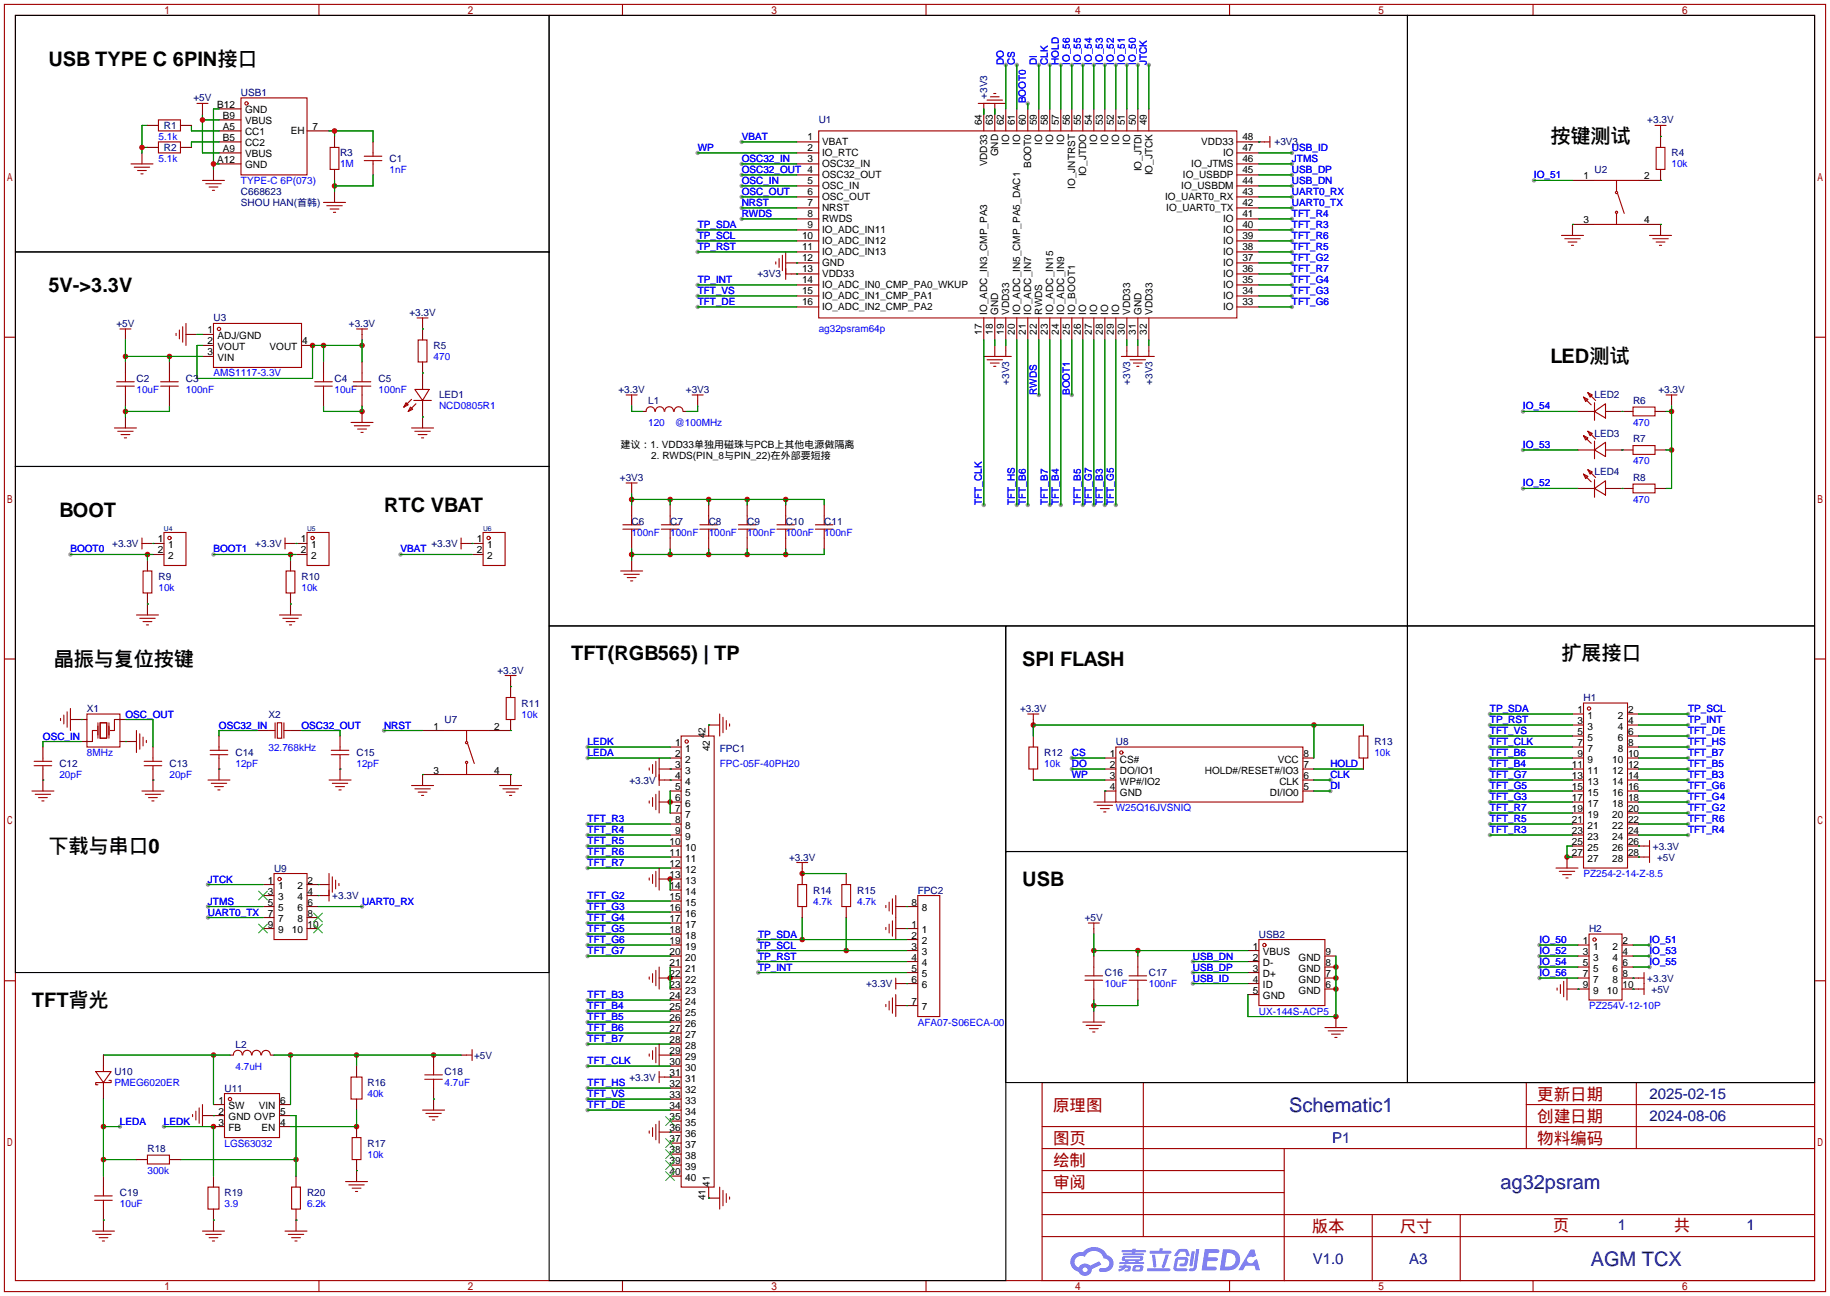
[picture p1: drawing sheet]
<svg xmlns="http://www.w3.org/2000/svg" width="422mm" height="299mm" viewBox="0 0 422 299" stroke-linecap="round" stroke-linejoin="round" font-family="sans-serif">
<defs><g id="words">
<g font-size="4.6">
<text x="11.2" y="15.3">USB TYPE C 6PIN接口</text>
<text x="357.9" y="33.1">按键测试</text>
<text x="11.2" y="67.4">5V-&gt;3.3V</text>
<text x="357.9" y="83.9">LED测试</text>
<text x="13.7" y="119.5">BOOT</text>
<text x="88.6" y="118.2">RTC VBAT</text>
<text x="12.4" y="153.8">晶振与复位按键</text>
<text x="131.8" y="152.5">TFT(RGB565) | TP</text>
<text x="236" y="153.8">SPI FLASH</text>
<text x="360.4" y="152.5">扩展接口</text>
<text x="11.2" y="196.9">下载与串口0</text>
<text x="236" y="204.6">USB</text>
<text x="7.4" y="232.5">TFT背光</text>
</g>
<g font-size="4.6" fill="#000080">
<text x="297.6" y="256.6">Schematic1</text>
<text x="346.3" y="274.4">ag32psram</text>
<text x="367.2" y="292.2">AGM TCX</text>
</g>
<g font-size="3.8" fill="#a00000">
<text x="243.1" y="256.5">原理图</text>
<text x="354.8" y="254">更新日期</text>
<text x="354.8" y="259.1">创建日期</text>
<text x="243.1" y="269.2">绘制</text>
<text x="243.1" y="264.2">图页</text>
<text x="354.8" y="264.2">物料编码</text>
<text x="243.1" y="274.3">审阅</text>
<text x="302.8" y="284.5">版本</text>
<text x="323.1" y="284.5">尺寸</text>
<text x="358.4" y="284.2">页</text>
<text x="386.3" y="284.2">共</text>
</g>
<g font-size="3.5" fill="#000080">
<text x="380.7" y="253.7">2025-02-15</text>
<text x="307.5" y="263.8">P1</text>
<text x="380.7" y="258.8">2024-08-06</text>
<text x="373.4" y="283.9">1</text>
<text x="403.2" y="283.9">1</text>
<text x="303" y="291.8">V1.0</text>
<text x="325.3" y="291.8">A3</text>
</g>
<g font-size="2.3" fill="#00f">
<text x="231.7" y="15" transform="rotate(-90 231.7 15)">DO</text>
<text x="234.2" y="15" transform="rotate(-90 234.2 15)">CS</text>
<text x="239.3" y="15" transform="rotate(-90 239.3 15)">DI</text>
<text x="241.9" y="15" transform="rotate(-90 241.9 15)">CLK</text>
<text x="244.4" y="15" transform="rotate(-90 244.4 15)">HOLD</text>
<text x="246.9" y="15" transform="rotate(-90 246.9 15)">IO_56</text>
<text x="249.5" y="15" transform="rotate(-90 249.5 15)">IO_55</text>
<text x="252" y="15" transform="rotate(-90 252 15)">IO_54</text>
<text x="254.6" y="15" transform="rotate(-90 254.6 15)">IO_53</text>
<text x="257.1" y="15" transform="rotate(-90 257.1 15)">IO_52</text>
<text x="259.6" y="15" transform="rotate(-90 259.6 15)">IO_51</text>
<text x="262.2" y="15" transform="rotate(-90 262.2 15)">IO_50</text>
<text x="264.7" y="15" transform="rotate(-90 264.7 15)">JTCK</text>
<text x="236.8" y="23.9" transform="rotate(-90 236.8 23.9)">BOOT0</text>
<text x="36.6" y="32.3">5.1k</text>
<text x="161" y="34.8">WP</text>
<text x="171.2" y="32.3">VBAT</text>
<text x="298.2" y="34.8">USB_ID</text>
<text x="36.6" y="37.4">5.1k</text>
<text x="78.5" y="38.7">1M</text>
<text x="89.9" y="39.9">1nF</text>
<text x="171.2" y="37.4">OSC32_IN</text>
<text x="171.2" y="39.9">OSC32_OUT 4</text>
<text x="298.2" y="37.4">JTMS</text>
<text x="298.2" y="39.9">USB_DP</text>
<text x="354.1" y="41.2">IO_51</text>
<text x="385.8" y="38.7">10k</text>
<text x="55.6" y="42.5">TYPE-C 6P(073)</text>
<text x="171.2" y="42.5">OSC_IN</text>
<text x="171.2" y="45">OSC_OUT</text>
<text x="171.2" y="47.5">NRST</text>
<text x="298.2" y="45">UART0_RX</text>
<text x="298.2" y="47.5">UART0_TX</text>
<text x="298.2" y="42.5">USB_DN</text>
<text x="161" y="52.6">TP_SDA</text>
<text x="171.2" y="50.1">RWDS</text>
<text x="298.2" y="52.6">TFT_R3</text>
<text x="298.2" y="50.1">TFT_R4</text>
<text x="161" y="55.2">TP_SCL</text>
<text x="161" y="57.7">TP_RST</text>
<text x="298.2" y="57.7">TFT_R5</text>
<text x="298.2" y="55.2">TFT_R6</text>
<text x="161" y="65.3">TP_INT</text>
<text x="298.2" y="65.3">TFT_G4</text>
<text x="298.2" y="62.8">TFT_R7</text>
<text x="298.2" y="60.2">TFT_G2</text>
<text x="161" y="67.9">TFT_VS</text>
<text x="161" y="70.4">TFT_DE</text>
<text x="298.2" y="70.4">TFT_G6</text>
<text x="298.2" y="67.9">TFT_G3</text>
<text x="189" y="76.8">ag32psram64p</text>
<text x="100.1" y="83.1">470</text>
<text x="49.3" y="86.9">AMS1117-3.3V</text>
<text x="31.5" y="90.7">10uF</text>
<text x="42.9" y="90.7">100nF</text>
<text x="77.2" y="90.7">10uF</text>
<text x="87.4" y="90.7">100nF</text>
<text x="101.3" y="94.5">NCD0805R1</text>
<text x="239.3" y="91.2" transform="rotate(-90 239.3 91.2)">RWDS</text>
<text x="246.9" y="91.2" transform="rotate(-90 246.9 91.2)">BOOT1</text>
<text x="351.5" y="94.5">IO_54</text>
<text x="149.6" y="98.3">120</text>
<text x="155.8" y="98.3">@100MHz</text>
<text x="376.9" y="98.3">470</text>
<text x="351.5" y="103.4">IO_53</text>
<text x="376.9" y="107.2">470</text>
<text x="351.5" y="112.3">IO_52</text>
<text x="226.6" y="116.6" transform="rotate(-90 226.6 116.6)">TFT_CLK</text>
<text x="234.2" y="116.6" transform="rotate(-90 234.2 116.6)">TFT_HS</text>
<text x="236.8" y="116.6" transform="rotate(-90 236.8 116.6)">TFT_B6</text>
<text x="241.9" y="116.6" transform="rotate(-90 241.9 116.6)">TFT_B7</text>
<text x="244.4" y="116.6" transform="rotate(-90 244.4 116.6)">TFT_B4</text>
<text x="249.5" y="116.6" transform="rotate(-90 249.5 116.6)">TFT_B5</text>
<text x="252" y="116.6" transform="rotate(-90 252 116.6)">TFT_G7</text>
<text x="254.6" y="116.6" transform="rotate(-90 254.6 116.6)">TFT_B3</text>
<text x="257.1" y="116.6" transform="rotate(-90 257.1 116.6)">TFT_G5</text>
<text x="376.9" y="116.1">470</text>
<text x="145.8" y="123.7">100nF</text>
<text x="154.7" y="123.7">100nF</text>
<text x="163.6" y="123.7">100nF</text>
<text x="172.5" y="123.7">100nF</text>
<text x="181.4" y="123.7">100nF</text>
<text x="190.2" y="123.7">100nF</text>
<text x="16.3" y="127.6">BOOT0</text>
<text x="49.3" y="127.6">BOOT1</text>
<text x="92.5" y="127.6">VBAT</text>
<text x="36.6" y="136.4">10k</text>
<text x="69.6" y="136.4">10k</text>
<text x="29" y="165.7">OSC_OUT</text>
<text x="120.4" y="165.7">10k</text>
<text x="343.9" y="164.4">TP_SDA</text>
<text x="343.9" y="166.9">TP_RST</text>
<text x="389.6" y="166.9">TP_INT</text>
<text x="389.6" y="164.4">TP_SCL</text>
<text x="9.9" y="170.7">OSC_IN</text>
<text x="50.5" y="168.2">OSC32_IN</text>
<text x="62" y="173.3">32.768kHz</text>
<text x="69.6" y="168.2">OSC32_OUT</text>
<text x="88.6" y="168.2">NRST</text>
<text x="135.6" y="172">LEDK</text>
<text x="343.9" y="169.5">TFT_VS</text>
<text x="343.9" y="172">TFT_CLK</text>
<text x="389.6" y="169.5">TFT_DE</text>
<text x="389.6" y="172">TFT_HS</text>
<text x="13.7" y="179.6">20pF</text>
<text x="20.1" y="174.5">8MHz</text>
<text x="39.1" y="179.6">20pF</text>
<text x="54.4" y="177.1">12pF</text>
<text x="82.3" y="177.1">12pF</text>
<text x="135.6" y="174.5">LEDA</text>
<text x="166.1" y="177.1">FPC-05F-40PH20</text>
<text x="241" y="177.1">10k</text>
<text x="247.4" y="174.5">CS</text>
<text x="247.4" y="177.1">DO</text>
<text x="247.4" y="179.6">WP</text>
<text x="307.1" y="177.1">HOLD</text>
<text x="307.1" y="179.6">CLK</text>
<text x="317.2" y="174.5">10k</text>
<text x="343.9" y="174.5">TFT_B6</text>
<text x="343.9" y="177.1">TFT_B4</text>
<text x="343.9" y="179.6">TFT_G7</text>
<text x="389.6" y="174.5">TFT_B7</text>
<text x="389.6" y="177.1">TFT_B5</text>
<text x="389.6" y="179.6">TFT_B3</text>
<text x="307.1" y="182.2">DI</text>
<text x="343.9" y="182.2">TFT_G5</text>
<text x="343.9" y="184.7">TFT_G3</text>
<text x="389.6" y="182.2">TFT_G6</text>
<text x="389.6" y="184.7">TFT_G4</text>
<text x="135.6" y="189.8">TFT_R3</text>
<text x="257.6" y="187.2">W25Q16JVSNIQ</text>
<text x="343.9" y="187.2">TFT_R7</text>
<text x="343.9" y="189.8">TFT_R5</text>
<text x="389.6" y="187.2">TFT_G2</text>
<text x="389.6" y="189.8">TFT_R6</text>
<text x="135.6" y="192.3">TFT_R4</text>
<text x="135.6" y="194.9">TFT_R5</text>
<text x="135.6" y="197.4">TFT_R6</text>
<text x="343.9" y="192.3">TFT_R3</text>
<text x="389.6" y="192.3">TFT_R4</text>
<text x="48" y="203.8">JTCK</text>
<text x="135.6" y="199.9">TFT_R7</text>
<text x="365.5" y="202.5">PZ254-2-14-Z-8.5</text>
<text x="48" y="208.8">JTMS</text>
<text x="83.6" y="208.8">UART0_RX</text>
<text x="135.6" y="207.6">TFT_G2</text>
<text x="187.7" y="208.8">4.7k</text>
<text x="197.9" y="208.8">4.7k</text>
<text x="48" y="211.4">UART0_TX</text>
<text x="135.6" y="210.1">TFT_G3</text>
<text x="135.6" y="212.6">TFT_G4</text>
<text x="135.6" y="215.2">TFT_G5</text>
<text x="135.6" y="217.7">TFT_G6</text>
<text x="135.6" y="220.3">TFT_G7</text>
<text x="175" y="216.5">TP_SDA</text>
<text x="175" y="219">TP_SCL</text>
<text x="175" y="221.5">TP_RST</text>
<text x="275.3" y="221.5">USB_DN</text>
<text x="355.3" y="220.3">IO_52</text>
<text x="355.3" y="217.7">IO_50</text>
<text x="380.7" y="217.7">IO_51</text>
<text x="380.7" y="220.3">IO_53</text>
<text x="175" y="224.1">TP_INT</text>
<text x="255" y="227.9">10uF</text>
<text x="265.2" y="227.9">100nF</text>
<text x="275.3" y="224.1">USB_DP</text>
<text x="275.3" y="226.6">USB_ID</text>
<text x="355.3" y="222.8">IO_54</text>
<text x="355.3" y="225.3">IO_56</text>
<text x="380.7" y="222.8">IO_55</text>
<text x="135.6" y="230.4">TFT_B3</text>
<text x="135.6" y="233">TFT_B4</text>
<text x="366.8" y="233">PZ254V-12-10P</text>
<text x="135.6" y="235.5">TFT_B5</text>
<text x="135.6" y="238">TFT_B6</text>
<text x="211.8" y="236.8">AFA07-S06ECA-00</text>
<text x="290.6" y="234.2">UX-144S-ACP5</text>
<text x="135.6" y="240.6">TFT_B7</text>
<text x="135.6" y="245.7">TFT_CLK</text>
<text x="26.4" y="250.7">PMEG6020ER</text>
<text x="54.4" y="246.9">4.7uH</text>
<text x="102.6" y="250.7">4.7uF</text>
<text x="135.6" y="250.7">TFT_HS</text>
<text x="84.8" y="253.3">40k</text>
<text x="135.6" y="253.3">TFT_VS</text>
<text x="135.6" y="255.8">TFT_DE</text>
<text x="27.7" y="259.6">LEDA</text>
<text x="37.8" y="259.6">LEDK</text>
<text x="51.8" y="264.7">LGS63032</text>
<text x="84.8" y="267.3">10k</text>
<text x="34" y="271.1">300k</text>
<text x="27.7" y="278.7">10uF</text>
<text x="51.8" y="278.7">3.9</text>
<text x="70.9" y="278.7">6.2k</text>
</g>
<g font-size="2.3" fill="#000080">
<text x="44.7" y="23.4">+5V</text>
<text x="55.6" y="22.1">USB1</text>
<text x="227.9" y="22.8" transform="rotate(-90 227.9 22.8)">+3V3</text>
<text x="37.8" y="29.8">R1</text>
<text x="189" y="28.5">U1</text>
<text x="380.2" y="28.5">+3.3V</text>
<text x="37.8" y="34.8">R2</text>
<text x="294.2" y="33.6">+3V3</text>
<text x="78.5" y="36.1">R3</text>
<text x="89.9" y="37.4">C1</text>
<text x="368" y="39.9">U2</text>
<text x="385.8" y="36.1">R4</text>
<text x="55.6" y="45">C668623</text>
<text x="55.6" y="47.5">SHOU HAN(首韩)</text>
<text x="174.8" y="64.1">+3V3</text>
<text x="26.9" y="75.5">+5V</text>
<text x="49.3" y="74.2">U3</text>
<text x="80.5" y="75.5">+3.3V</text>
<text x="94.5" y="72.9">+3.3V</text>
<text x="100.1" y="80.6">R5</text>
<text x="31.5" y="88.2">C2</text>
<text x="42.9" y="88.2">C3</text>
<text x="77.2" y="88.2">C4</text>
<text x="87.4" y="88.2">C5</text>
<text x="233" y="88.8" transform="rotate(-90 233 88.8)">+3V3</text>
<text x="260.9" y="88.8" transform="rotate(-90 260.9 88.8)">+3V3</text>
<text x="266" y="88.8" transform="rotate(-90 266 88.8)">+3V3</text>
<text x="101.3" y="92">LED1</text>
<text x="142.7" y="90.7">+3.3V</text>
<text x="149.6" y="93.3">L1</text>
<text x="158.3" y="90.7">+3V3</text>
<text x="368" y="92">LED2</text>
<text x="376.9" y="93.3">R6</text>
<text x="382.8" y="90.7">+3.3V</text>
<text x="368" y="100.9">LED3</text>
<text x="376.9" y="102.2">R7</text>
<text x="143.1" y="111">+3V3</text>
<text x="368" y="109.8">LED4</text>
<text x="376.9" y="111">R8</text>
<text x="145.8" y="121.2">C6</text>
<text x="154.7" y="121.2">C7</text>
<text x="163.6" y="121.2">C8</text>
<text x="172.5" y="121.2">C9</text>
<text x="181.4" y="121.2">C10</text>
<text x="190.2" y="121.2">C11</text>
<text x="25.9" y="126.3">+3.3V</text>
<text x="58.9" y="126.3">+3.3V</text>
<text x="99.6" y="126.3">+3.3V</text>
<text x="36.6" y="133.9">R9</text>
<text x="69.6" y="133.9">R10</text>
<text x="114.8" y="155.5">+3.3V</text>
<text x="365.5" y="161.8">H1</text>
<text x="20.1" y="164.4">X1</text>
<text x="62" y="165.7">X2</text>
<text x="102.6" y="166.9">U7</text>
<text x="120.4" y="163.1">R11</text>
<text x="235.5" y="164.4">+3.3V</text>
<text x="166.1" y="173.5">FPC1</text>
<text x="257.6" y="172">U8</text>
<text x="317.2" y="172">R13</text>
<text x="13.7" y="177.1">C12</text>
<text x="39.1" y="177.1">C13</text>
<text x="54.4" y="174.5">C14</text>
<text x="82.3" y="174.5">C15</text>
<text x="241" y="174.5">R12</text>
<text x="145.3" y="180.9">+3.3V</text>
<text x="381.5" y="196.1">+3.3V</text>
<text x="63.2" y="201.2">U9</text>
<text x="182.1" y="198.7">+3.3V</text>
<text x="382.5" y="198.7">+5V</text>
<text x="76.7" y="207.6">+3.3V</text>
<text x="187.7" y="206.3">R14</text>
<text x="197.9" y="206.3">R15</text>
<text x="211.8" y="206.3">FPC2</text>
<text x="250.4" y="212.6">+5V</text>
<text x="366.8" y="215.2">H2</text>
<text x="290.6" y="216.5">USB2</text>
<text x="199.9" y="227.9">+3.3V</text>
<text x="255" y="225.3">C16</text>
<text x="265.2" y="225.3">C17</text>
<text x="380.2" y="226.6">+3.3V</text>
<text x="381.2" y="229.2">+5V</text>
<text x="54.4" y="241.9">L2</text>
<text x="109.4" y="244.4">+5V</text>
<text x="26.4" y="248.2">U10</text>
<text x="84.8" y="250.7">R16</text>
<text x="102.6" y="248.2">C18</text>
<text x="145.3" y="249.5">+3.3V</text>
<text x="51.8" y="252">U11</text>
<text x="34" y="266">R18</text>
<text x="84.8" y="264.7">R17</text>
<text x="27.7" y="276.1">C19</text>
<text x="51.8" y="276.1">R19</text>
<text x="70.9" y="276.1">R20</text>
</g>
<g font-size="2.3">
<text x="50.1" y="24.9">B12</text>
<text x="51.4" y="30">A5</text>
<text x="51.4" y="27.5">B9</text>
<text x="56.6" y="28.7">VBUS</text>
<text x="56.6" y="26.2">GND</text>
<text x="72.1" y="30">7</text>
<text x="226.6" y="29" transform="rotate(-90 226.6 29)">64</text>
<text x="229.2" y="29" transform="rotate(-90 229.2 29)">63</text>
<text x="231.7" y="29" transform="rotate(-90 231.7 29)">62</text>
<text x="234.2" y="29" transform="rotate(-90 234.2 29)">61</text>
<text x="236.8" y="29" transform="rotate(-90 236.8 29)">60</text>
<text x="239.3" y="29" transform="rotate(-90 239.3 29)">59</text>
<text x="241.9" y="29" transform="rotate(-90 241.9 29)">58</text>
<text x="244.4" y="29" transform="rotate(-90 244.4 29)">57</text>
<text x="246.9" y="29" transform="rotate(-90 246.9 29)">56</text>
<text x="249.5" y="29" transform="rotate(-90 249.5 29)">55</text>
<text x="252" y="29" transform="rotate(-90 252 29)">54</text>
<text x="254.6" y="29" transform="rotate(-90 254.6 29)">53</text>
<text x="257.1" y="29" transform="rotate(-90 257.1 29)">52</text>
<text x="259.6" y="29" transform="rotate(-90 259.6 29)">51</text>
<text x="262.2" y="29" transform="rotate(-90 262.2 29)">50</text>
<text x="264.7" y="29" transform="rotate(-90 264.7 29)">49</text>
<text x="51.4" y="35.1">A9</text>
<text x="51.4" y="32.5">B5</text>
<text x="56.6" y="31.3">CC1</text>
<text x="56.6" y="33.8">CC2</text>
<text x="67.2" y="31">EH</text>
<text x="186.4" y="32.3">1</text>
<text x="186.4" y="34.8">2</text>
<text x="189.7" y="33.6">VBAT</text>
<text x="233" y="33.4" transform="rotate(-90 233 33.4)">IO</text>
<text x="235.5" y="33.4" transform="rotate(-90 235.5 33.4)">IO</text>
<text x="240.6" y="33.4" transform="rotate(-90 240.6 33.4)">IO</text>
<text x="243.1" y="33.4" transform="rotate(-90 243.1 33.4)">IO</text>
<text x="245.7" y="33.4" transform="rotate(-90 245.7 33.4)">IO</text>
<text x="253.3" y="33.4" transform="rotate(-90 253.3 33.4)">IO</text>
<text x="255.8" y="33.4" transform="rotate(-90 255.8 33.4)">IO</text>
<text x="258.4" y="33.4" transform="rotate(-90 258.4 33.4)">IO</text>
<text x="260.9" y="33.4" transform="rotate(-90 260.9 33.4)">IO</text>
<text x="277.3" y="33.6">VDD33</text>
<text x="286.8" y="34.8">47</text>
<text x="286.8" y="32.3">48</text>
<text x="50.1" y="37.6">A12</text>
<text x="56.6" y="38.9">GND</text>
<text x="56.6" y="36.3">VBUS</text>
<text x="186.4" y="37.4">3</text>
<text x="189.7" y="36.1">IO_RTC</text>
<text x="189.7" y="38.7">OSC32_IN</text>
<text x="189.7" y="41.2">OSC32_OUT</text>
<text x="227.9" y="38.4" transform="rotate(-90 227.9 38.4)">VDD33</text>
<text x="230.4" y="36.1" transform="rotate(-90 230.4 36.1)">GND</text>
<text x="238" y="38.8" transform="rotate(-90 238 38.8)">BOOT0</text>
<text x="250.7" y="40.7" transform="rotate(-90 250.7 40.7)">IO_JTDO</text>
<text x="263.4" y="39.6" transform="rotate(-90 263.4 39.6)">IO_JTDI</text>
<text x="266" y="40.5" transform="rotate(-90 266 40.5)">IO_JTCK</text>
<text x="273.1" y="41.2">IO_USBDP</text>
<text x="275" y="38.7">IO_JTMS</text>
<text x="282.3" y="36.1">IO</text>
<text x="286.8" y="39.9">45</text>
<text x="286.8" y="37.4">46</text>
<text x="365.5" y="41.4">1</text>
<text x="379.5" y="41.4">2</text>
<text x="186.4" y="42.5">5</text>
<text x="186.4" y="45">6</text>
<text x="186.4" y="47.5">7</text>
<text x="189.7" y="43.7">OSC_IN</text>
<text x="189.7" y="46.3">OSC_OUT</text>
<text x="248.2" y="43.6" transform="rotate(-90 248.2 43.6)">IO_JNTRST</text>
<text x="269" y="46.3">IO_UART0_RX</text>
<text x="272.7" y="43.7">IO_USBDM</text>
<text x="286.8" y="47.5">42</text>
<text x="286.8" y="45">43</text>
<text x="286.8" y="42.5">44</text>
<text x="186.4" y="50.1">8</text>
<text x="186.4" y="52.6">9</text>
<text x="189.7" y="48.8">NRST</text>
<text x="189.7" y="51.4">RWDS</text>
<text x="189.7" y="53.9">IO_ADC_IN11</text>
<text x="269.2" y="48.8">IO_UART0_TX</text>
<text x="282.3" y="53.9">IO</text>
<text x="282.3" y="51.4">IO</text>
<text x="286.8" y="52.6">40</text>
<text x="286.8" y="50.1">41</text>
<text x="365.5" y="51.6">3</text>
<text x="379.5" y="51.6">4</text>
<text x="185.1" y="55.2">10</text>
<text x="185.1" y="57.7">11</text>
<text x="189.7" y="56.4">IO_ADC_IN12</text>
<text x="189.7" y="59">IO_ADC_IN13</text>
<text x="282.3" y="59">IO</text>
<text x="282.3" y="56.4">IO</text>
<text x="286.8" y="57.7">38</text>
<text x="286.8" y="55.2">39</text>
<text x="185.1" y="60.2">12</text>
<text x="185.1" y="62.8">13</text>
<text x="185.1" y="65.3">14</text>
<text x="189.7" y="61.5">GND</text>
<text x="189.7" y="64.1">VDD33</text>
<text x="282.3" y="64.1">IO</text>
<text x="282.3" y="61.5">IO</text>
<text x="286.8" y="65.3">35</text>
<text x="286.8" y="62.8">36</text>
<text x="286.8" y="60.2">37</text>
<text x="185.1" y="67.9">15</text>
<text x="185.1" y="70.4">16</text>
<text x="189.7" y="66.6">IO_ADC_IN0_CMP_PA0_WKUP</text>
<text x="189.7" y="69.1">IO_ADC_IN1_CMP_PA1</text>
<text x="189.7" y="71.7">IO_ADC_IN2_CMP_PA2</text>
<text x="282.3" y="71.7">IO</text>
<text x="282.3" y="69.1">IO</text>
<text x="282.3" y="66.6">IO</text>
<text x="286.8" y="70.4">33</text>
<text x="286.8" y="67.9">34</text>
<text x="47.9" y="77">1</text>
<text x="226.6" y="77.2" transform="rotate(-90 226.6 77.2)">17</text>
<text x="227.9" y="72.6" transform="rotate(-90 227.9 72.6)">IO_ADC_IN3_CMP_PA3</text>
<text x="229.2" y="77.2" transform="rotate(-90 229.2 77.2)">18</text>
<text x="230.4" y="72.6" transform="rotate(-90 230.4 72.6)">GND</text>
<text x="231.7" y="77.2" transform="rotate(-90 231.7 77.2)">19</text>
<text x="233" y="72.6" transform="rotate(-90 233 72.6)">VDD33</text>
<text x="234.2" y="77.2" transform="rotate(-90 234.2 77.2)">20</text>
<text x="235.5" y="72.6" transform="rotate(-90 235.5 72.6)">IO_ADC_IN5_CMP_PA5_DAC1</text>
<text x="236.8" y="77.2" transform="rotate(-90 236.8 77.2)">21</text>
<text x="238" y="72.6" transform="rotate(-90 238 72.6)">IO_ADC_IN7</text>
<text x="239.3" y="77.2" transform="rotate(-90 239.3 77.2)">22</text>
<text x="240.6" y="72.6" transform="rotate(-90 240.6 72.6)">RWDS</text>
<text x="241.9" y="77.2" transform="rotate(-90 241.9 77.2)">23</text>
<text x="243.1" y="72.6" transform="rotate(-90 243.1 72.6)">IO_ADC_IN15</text>
<text x="244.4" y="77.2" transform="rotate(-90 244.4 77.2)">24</text>
<text x="245.7" y="72.6" transform="rotate(-90 245.7 72.6)">IO_ADC_IN9</text>
<text x="246.9" y="77.2" transform="rotate(-90 246.9 77.2)">25</text>
<text x="248.2" y="72.6" transform="rotate(-90 248.2 72.6)">IO_BOOT1</text>
<text x="249.5" y="77.2" transform="rotate(-90 249.5 77.2)">26</text>
<text x="250.7" y="72.6" transform="rotate(-90 250.7 72.6)">IO</text>
<text x="252" y="77.2" transform="rotate(-90 252 77.2)">27</text>
<text x="253.3" y="72.6" transform="rotate(-90 253.3 72.6)">IO</text>
<text x="254.6" y="77.2" transform="rotate(-90 254.6 77.2)">28</text>
<text x="255.8" y="72.6" transform="rotate(-90 255.8 72.6)">IO</text>
<text x="257.1" y="77.2" transform="rotate(-90 257.1 77.2)">29</text>
<text x="258.4" y="72.6" transform="rotate(-90 258.4 72.6)">IO</text>
<text x="259.6" y="77.2" transform="rotate(-90 259.6 77.2)">30</text>
<text x="260.9" y="72.6" transform="rotate(-90 260.9 72.6)">VDD33</text>
<text x="262.2" y="77.2" transform="rotate(-90 262.2 77.2)">31</text>
<text x="263.4" y="72.6" transform="rotate(-90 263.4 72.6)">GND</text>
<text x="264.7" y="77.2" transform="rotate(-90 264.7 77.2)">32</text>
<text x="266" y="72.6" transform="rotate(-90 266 72.6)">VDD33</text>
<text x="47.9" y="79.5">2</text>
<text x="47.9" y="82.1">3</text>
<text x="50.2" y="78.3">ADJ/GND</text>
<text x="50.2" y="80.8">VOUT</text>
<text x="50.2" y="83.3">VIN</text>
<text x="62.2" y="80.8">VOUT</text>
<text x="69.7" y="79.5">4</text>
<text x="143.3" y="103.4">建议：1. VDD33单独用磁珠与PCB上其他电源做隔离</text>
<text x="150.3" y="106">2. RWDS(PIN_8与PIN_22)在外部要短接</text>
<text x="36.4" y="125.2">1</text>
<text x="69.5" y="125.2">1</text>
<text x="110.1" y="125.2">1</text>
<text x="36.4" y="127.8">2</text>
<text x="38.8" y="126.5">1</text>
<text x="38.8" y="129.1">2</text>
<text x="69.5" y="127.8">2</text>
<text x="71.8" y="126.5">1</text>
<text x="71.8" y="129.1">2</text>
<text x="110.1" y="127.8">2</text>
<text x="112.4" y="126.5">1</text>
<text x="112.4" y="129.1">2</text>
<text x="364.1" y="164.6">1</text>
<text x="364.1" y="167.2">3</text>
<text x="366.4" y="165.9">1</text>
<text x="373.4" y="165.9">2</text>
<text x="375.8" y="167.2">4</text>
<text x="375.8" y="164.6">2</text>
<text x="100.1" y="168.4">1</text>
<text x="114" y="168.4">2</text>
<text x="155.8" y="172.2">1</text>
<text x="158.2" y="173.5">1</text>
<text x="162.9" y="170.4" transform="rotate(-90 162.9 170.4)">42</text>
<text x="163.9" y="173.5" transform="rotate(-90 163.9 173.5)">42</text>
<text x="364.1" y="169.7">5</text>
<text x="364.1" y="172.2">7</text>
<text x="366.4" y="168.4">3</text>
<text x="366.4" y="171">5</text>
<text x="366.4" y="173.5">7</text>
<text x="373.4" y="173.5">8</text>
<text x="373.4" y="171">6</text>
<text x="373.4" y="168.4">4</text>
<text x="375.8" y="172.2">8</text>
<text x="375.8" y="169.7">6</text>
<text x="100.1" y="178.6">3</text>
<text x="114" y="178.6">4</text>
<text x="155.8" y="174.8">2</text>
<text x="155.8" y="177.3">3</text>
<text x="155.8" y="179.9">4</text>
<text x="158.2" y="176">2</text>
<text x="158.2" y="178.6">3</text>
<text x="256.1" y="174.8">1</text>
<text x="256.1" y="177.3">2</text>
<text x="256.1" y="179.9">3</text>
<text x="258.5" y="176">CS#</text>
<text x="258.5" y="178.6">DO/IO1</text>
<text x="278.1" y="178.6">HOLD#/RESET#/IO3</text>
<text x="294.9" y="176">VCC</text>
<text x="300.9" y="179.9">6</text>
<text x="300.9" y="177.3">7</text>
<text x="300.9" y="174.8">8</text>
<text x="362.8" y="177.3">11</text>
<text x="362.8" y="179.9">13</text>
<text x="364.1" y="174.8">9</text>
<text x="366.4" y="176">9</text>
<text x="366.4" y="178.6">11</text>
<text x="372.2" y="178.6">12</text>
<text x="372.2" y="176">10</text>
<text x="375.8" y="179.9">14</text>
<text x="375.8" y="177.3">12</text>
<text x="375.8" y="174.8">10</text>
<text x="155.8" y="182.4">5</text>
<text x="155.8" y="184.9">6</text>
<text x="158.2" y="181.1">4</text>
<text x="158.2" y="183.7">5</text>
<text x="256.1" y="182.4">4</text>
<text x="258.5" y="181.1">WP#/IO2</text>
<text x="258.5" y="183.7">GND</text>
<text x="293.1" y="183.7">DI/IO0</text>
<text x="295.3" y="181.1">CLK</text>
<text x="300.9" y="182.4">5</text>
<text x="362.8" y="182.4">15</text>
<text x="362.8" y="184.9">17</text>
<text x="366.4" y="181.1">13</text>
<text x="366.4" y="183.7">15</text>
<text x="372.2" y="183.7">16</text>
<text x="372.2" y="181.1">14</text>
<text x="375.8" y="184.9">18</text>
<text x="375.8" y="182.4">16</text>
<text x="155.8" y="187.5">7</text>
<text x="155.8" y="190">8</text>
<text x="158.2" y="186.2">6</text>
<text x="158.2" y="188.7">7</text>
<text x="158.2" y="191.3">8</text>
<text x="362.8" y="187.5">19</text>
<text x="362.8" y="190">21</text>
<text x="366.4" y="186.2">17</text>
<text x="366.4" y="188.7">19</text>
<text x="366.4" y="191.3">21</text>
<text x="372.2" y="191.3">22</text>
<text x="372.2" y="188.7">20</text>
<text x="372.2" y="186.2">18</text>
<text x="375.8" y="190">22</text>
<text x="375.8" y="187.5">20</text>
<text x="154.5" y="195.1">10</text>
<text x="154.5" y="197.6">11</text>
<text x="155.8" y="192.6">9</text>
<text x="158.2" y="193.8">9</text>
<text x="158.2" y="196.4">10</text>
<text x="362.8" y="192.6">23</text>
<text x="362.8" y="195.1">25</text>
<text x="362.8" y="197.6">27</text>
<text x="366.4" y="193.8">23</text>
<text x="366.4" y="196.4">25</text>
<text x="372.2" y="196.4">26</text>
<text x="372.2" y="193.8">24</text>
<text x="375.8" y="197.6">28</text>
<text x="375.8" y="195.1">26</text>
<text x="375.8" y="192.6">24</text>
<text x="61.8" y="204">1</text>
<text x="71" y="204">2</text>
<text x="154.5" y="200.2">12</text>
<text x="154.5" y="202.7">13</text>
<text x="158.2" y="198.9">11</text>
<text x="158.2" y="201.4">12</text>
<text x="158.2" y="204">13</text>
<text x="366.4" y="198.9">27</text>
<text x="372.2" y="198.9">28</text>
<text x="61.8" y="206.5">3</text>
<text x="61.8" y="209.1">5</text>
<text x="64.2" y="205.3">1</text>
<text x="64.2" y="207.8">3</text>
<text x="68.6" y="207.8">4</text>
<text x="68.6" y="205.3">2</text>
<text x="71" y="209.1">6</text>
<text x="71" y="206.5">4</text>
<text x="154.5" y="205.3">14</text>
<text x="154.5" y="207.8">15</text>
<text x="158.2" y="206.5">14</text>
<text x="158.2" y="209.1">15</text>
<text x="210.4" y="209.1">8</text>
<text x="61.8" y="211.6">7</text>
<text x="61.8" y="214.1">9</text>
<text x="64.2" y="210.3">5</text>
<text x="64.2" y="212.9">7</text>
<text x="64.2" y="215.4">9</text>
<text x="67.4" y="215.4">10</text>
<text x="68.6" y="212.9">8</text>
<text x="68.6" y="210.3">6</text>
<text x="71" y="214.1">10</text>
<text x="71" y="211.6">8</text>
<text x="154.5" y="210.3">16</text>
<text x="154.5" y="212.9">17</text>
<text x="154.5" y="215.4">18</text>
<text x="158.2" y="211.6">16</text>
<text x="158.2" y="214.1">17</text>
<text x="210.4" y="214.1">1</text>
<text x="212.8" y="215.4">1</text>
<text x="212.8" y="210.3">8</text>
<text x="154.5" y="218">19</text>
<text x="154.5" y="220.5">20</text>
<text x="158.2" y="216.7">18</text>
<text x="158.2" y="219.2">19</text>
<text x="158.2" y="221.8">20</text>
<text x="210.4" y="216.7">2</text>
<text x="210.4" y="219.2">3</text>
<text x="210.4" y="221.8">4</text>
<text x="212.8" y="218">2</text>
<text x="212.8" y="220.5">3</text>
<text x="289.2" y="221.8">2</text>
<text x="289.2" y="219.2">1</text>
<text x="291.5" y="220.5">VBUS</text>
<text x="299.7" y="221.8">GND</text>
<text x="305.9" y="220.5">9</text>
<text x="365.4" y="218">1</text>
<text x="365.4" y="220.5">3</text>
<text x="367.7" y="219.2">1</text>
<text x="367.7" y="221.8">3</text>
<text x="372.2" y="221.8">4</text>
<text x="372.2" y="219.2">2</text>
<text x="374.5" y="220.5">4</text>
<text x="374.5" y="218">2</text>
<text x="154.5" y="223">21</text>
<text x="154.5" y="225.6">22</text>
<text x="158.2" y="224.3">21</text>
<text x="158.2" y="226.8">22</text>
<text x="210.4" y="224.3">5</text>
<text x="210.4" y="226.8">6</text>
<text x="212.8" y="223">4</text>
<text x="212.8" y="225.6">5</text>
<text x="289.2" y="226.8">4</text>
<text x="289.2" y="224.3">3</text>
<text x="291.5" y="225.6">D+</text>
<text x="291.5" y="223">D-</text>
<text x="299.7" y="224.3">GND</text>
<text x="299.7" y="226.8">GND</text>
<text x="305.9" y="223">8</text>
<text x="305.9" y="225.6">7</text>
<text x="365.4" y="223">5</text>
<text x="365.4" y="225.6">7</text>
<text x="367.7" y="224.3">5</text>
<text x="367.7" y="226.8">7</text>
<text x="372.2" y="226.8">8</text>
<text x="372.2" y="224.3">6</text>
<text x="374.5" y="225.6">8</text>
<text x="374.5" y="223">6</text>
<text x="154.5" y="228.1">23</text>
<text x="154.5" y="230.7">24</text>
<text x="154.5" y="233.2">25</text>
<text x="158.2" y="229.4">23</text>
<text x="158.2" y="231.9">24</text>
<text x="210.4" y="231.9">7</text>
<text x="212.8" y="228.1">6</text>
<text x="212.8" y="233.2">7</text>
<text x="289.2" y="229.4">5</text>
<text x="291.5" y="230.7">GND</text>
<text x="291.5" y="228.1">ID</text>
<text x="299.7" y="229.4">GND</text>
<text x="305.9" y="228.1">6</text>
<text x="365.4" y="228.1">9</text>
<text x="367.7" y="229.4">9</text>
<text x="370.9" y="229.4">10</text>
<text x="374.5" y="228.1">10</text>
<text x="154.5" y="235.7">26</text>
<text x="154.5" y="238.3">27</text>
<text x="158.2" y="234.5">25</text>
<text x="158.2" y="237">26</text>
<text x="158.2" y="239.5">27</text>
<text x="154.5" y="240.8">28</text>
<text x="154.5" y="243.4">29</text>
<text x="154.5" y="245.9">30</text>
<text x="158.2" y="242.1">28</text>
<text x="158.2" y="244.6">29</text>
<text x="154.5" y="248.4">31</text>
<text x="154.5" y="251">32</text>
<text x="158.2" y="247.2">30</text>
<text x="158.2" y="249.7">31</text>
<text x="50.4" y="254.8">1</text>
<text x="50.4" y="257.3">2</text>
<text x="52.8" y="256.1">SW</text>
<text x="59.7" y="256.1">VIN</text>
<text x="64.6" y="257.3">5</text>
<text x="64.6" y="254.8">6</text>
<text x="154.5" y="253.5">33</text>
<text x="154.5" y="256.1">34</text>
<text x="158.2" y="252.2">32</text>
<text x="158.2" y="254.8">33</text>
<text x="158.2" y="257.3">34</text>
<text x="50.4" y="259.9">3</text>
<text x="52.8" y="258.6">GND OVP</text>
<text x="52.8" y="261.1">FB</text>
<text x="60.4" y="261.1">EN</text>
<text x="64.6" y="259.9">4</text>
<text x="154.5" y="258.6">35</text>
<text x="154.5" y="261.1">36</text>
<text x="154.5" y="263.7">37</text>
<text x="158.2" y="259.9">35</text>
<text x="158.2" y="262.4">36</text>
<text x="154.5" y="266.2">38</text>
<text x="154.5" y="268.8">39</text>
<text x="158.2" y="264.9">37</text>
<text x="158.2" y="267.5">38</text>
<text x="154.5" y="271.3">40</text>
<text x="158.2" y="270">39</text>
<text x="158.2" y="272.6">40</text>
<text x="163.9" y="274" transform="rotate(-90 163.9 274)">41</text>
<text x="162.9" y="277.1" transform="rotate(-90 162.9 277.1)">41</text>
</g>
<g font-size="1.6" fill="#000080">
<text x="37.8" y="122.6">U4</text>
<text x="70.9" y="122.6">U5</text>
<text x="111.5" y="122.6">U6</text>
</g>
</g></defs>
<g fill="#999">
<circle cx="171.2" cy="37.8" r=".51"/>
<circle cx="171.2" cy="40.4" r=".51"/>
<circle cx="171.2" cy="42.9" r=".51"/>
<circle cx="171.2" cy="45.5" r=".51"/>
<circle cx="171.2" cy="48" r=".51"/>
<circle cx="171.2" cy="50.5" r=".51"/>
<circle cx="48" cy="204.2" r=".51"/>
<circle cx="48" cy="209.3" r=".51"/>
<circle cx="48" cy="211.8" r=".51"/>
<circle cx="83.6" cy="209.3" r=".51"/>
<circle cx="298.2" cy="37.8" r=".51"/>
<circle cx="265.2" cy="15" r=".51"/>
<circle cx="298.2" cy="45.5" r=".51"/>
<circle cx="298.2" cy="48" r=".51"/>
<circle cx="16.3" cy="128" r=".51"/>
<circle cx="49.3" cy="128" r=".51"/>
<circle cx="247.4" cy="91.2" r=".51"/>
<circle cx="237.2" cy="23.9" r=".51"/>
<circle cx="161" cy="35.3" r=".51"/>
<circle cx="92.5" cy="128" r=".51"/>
<circle cx="171.2" cy="32.8" r=".51"/>
<circle cx="88.6" cy="168.7" r=".51"/>
<circle cx="161" cy="53.1" r=".51"/>
<circle cx="161" cy="55.6" r=".51"/>
<circle cx="161" cy="58.2" r=".51"/>
<circle cx="161" cy="65.8" r=".51"/>
<circle cx="161" cy="68.3" r=".51"/>
<circle cx="161" cy="70.9" r=".51"/>
<circle cx="227.1" cy="116.6" r=".51"/>
<circle cx="234.7" cy="116.6" r=".51"/>
<circle cx="237.2" cy="116.6" r=".51"/>
<circle cx="249.9" cy="116.6" r=".51"/>
<circle cx="252.5" cy="116.6" r=".51"/>
<circle cx="255" cy="116.6" r=".51"/>
<circle cx="257.6" cy="116.6" r=".51"/>
<circle cx="298.2" cy="70.9" r=".51"/>
<circle cx="298.2" cy="68.3" r=".51"/>
<circle cx="298.2" cy="65.8" r=".51"/>
<circle cx="298.2" cy="63.2" r=".51"/>
<circle cx="298.2" cy="60.7" r=".51"/>
<circle cx="298.2" cy="58.2" r=".51"/>
<circle cx="298.2" cy="55.6" r=".51"/>
<circle cx="298.2" cy="53.1" r=".51"/>
<circle cx="298.2" cy="50.5" r=".51"/>
<circle cx="298.2" cy="40.4" r=".51"/>
<circle cx="298.2" cy="42.9" r=".51"/>
<circle cx="298.2" cy="35.3" r=".51"/>
<circle cx="351.5" cy="95" r=".51"/>
<circle cx="351.5" cy="103.9" r=".51"/>
<circle cx="351.5" cy="112.8" r=".51"/>
<circle cx="354.1" cy="41.7" r=".51"/>
<circle cx="343.9" cy="169.9" r=".51"/>
<circle cx="343.9" cy="172.5" r=".51"/>
<circle cx="343.9" cy="175" r=".51"/>
<circle cx="343.9" cy="177.5" r=".51"/>
<circle cx="343.9" cy="180.1" r=".51"/>
<circle cx="343.9" cy="182.6" r=".51"/>
<circle cx="389.6" cy="175" r=".51"/>
<circle cx="389.6" cy="177.5" r=".51"/>
<circle cx="389.6" cy="180.1" r=".51"/>
<circle cx="389.6" cy="169.9" r=".51"/>
<circle cx="389.6" cy="172.5" r=".51"/>
<circle cx="389.6" cy="182.6" r=".51"/>
<circle cx="389.6" cy="185.2" r=".51"/>
<circle cx="389.6" cy="187.7" r=".51"/>
<circle cx="389.6" cy="192.8" r=".51"/>
<circle cx="389.6" cy="190.2" r=".51"/>
<circle cx="343.9" cy="185.2" r=".51"/>
<circle cx="343.9" cy="187.7" r=".51"/>
<circle cx="343.9" cy="190.2" r=".51"/>
<circle cx="343.9" cy="192.8" r=".51"/>
<circle cx="239.8" cy="91.2" r=".51"/>
<circle cx="244.9" cy="116.6" r=".51"/>
<circle cx="242.3" cy="116.6" r=".51"/>
<circle cx="262.6" cy="15" r=".51"/>
<circle cx="260.1" cy="15" r=".51"/>
<circle cx="257.6" cy="15" r=".51"/>
<circle cx="255" cy="15" r=".51"/>
<circle cx="252.5" cy="15" r=".51"/>
<circle cx="249.9" cy="15" r=".51"/>
<circle cx="247.4" cy="15" r=".51"/>
<circle cx="244.9" cy="15" r=".51"/>
<circle cx="242.3" cy="15" r=".51"/>
<circle cx="239.8" cy="15" r=".51"/>
<circle cx="234.7" cy="15" r=".51"/>
<circle cx="232.2" cy="15" r=".51"/>
<circle cx="355.3" cy="220.7" r=".51"/>
<circle cx="355.3" cy="223.3" r=".51"/>
<circle cx="355.3" cy="225.8" r=".51"/>
<circle cx="380.7" cy="218.2" r=".51"/>
<circle cx="380.7" cy="220.7" r=".51"/>
<circle cx="380.7" cy="223.3" r=".51"/>
<circle cx="247.4" cy="175" r=".51"/>
<circle cx="247.4" cy="177.5" r=".51"/>
<circle cx="307.1" cy="180.1" r=".51"/>
<circle cx="307.1" cy="182.6" r=".51"/>
<circle cx="275.3" cy="222" r=".51"/>
<circle cx="275.3" cy="224.5" r=".51"/>
<circle cx="275.3" cy="227.1" r=".51"/>
<circle cx="135.6" cy="172.5" r=".51"/>
<circle cx="135.6" cy="175" r=".51"/>
<circle cx="135.6" cy="190.2" r=".51"/>
<circle cx="135.6" cy="192.8" r=".51"/>
<circle cx="135.6" cy="195.3" r=".51"/>
<circle cx="135.6" cy="197.9" r=".51"/>
<circle cx="135.6" cy="200.4" r=".51"/>
<circle cx="135.6" cy="208" r=".51"/>
<circle cx="135.6" cy="210.6" r=".51"/>
<circle cx="135.6" cy="213.1" r=".51"/>
<circle cx="135.6" cy="215.6" r=".51"/>
<circle cx="135.6" cy="218.2" r=".51"/>
<circle cx="135.6" cy="220.7" r=".51"/>
<circle cx="135.6" cy="230.9" r=".51"/>
<circle cx="135.6" cy="233.4" r=".51"/>
<circle cx="135.6" cy="236" r=".51"/>
<circle cx="135.6" cy="238.5" r=".51"/>
<circle cx="135.6" cy="241" r=".51"/>
<circle cx="135.6" cy="246.1" r=".51"/>
<circle cx="135.6" cy="251.2" r=".51"/>
<circle cx="135.6" cy="253.7" r=".51"/>
<circle cx="135.6" cy="256.3" r=".51"/>
<circle cx="37.8" cy="260.1" r=".51"/>
<circle cx="27.7" cy="260.1" r=".51"/>
<circle cx="355.3" cy="218.2" r=".51"/>
<circle cx="175" cy="216.9" r=".51"/>
<circle cx="175" cy="219.5" r=".51"/>
<circle cx="175" cy="222" r=".51"/>
<circle cx="175" cy="224.5" r=".51"/>
<circle cx="389.6" cy="167.4" r=".51"/>
<circle cx="389.6" cy="164.8" r=".51"/>
<circle cx="343.9" cy="164.8" r=".51"/>
<circle cx="343.9" cy="167.4" r=".51"/>
</g>
<g fill="none" stroke="#a10000" stroke-width=".25">
<path d="M1 1h420.4v297.2h-420.4zM3.6 3.6h415.2v292.1h-415.2zM73.6 1v2.6M143.7 1v2.6M213.7 1v2.6M283.8 1v2.6M353.9 1v2.6M1 77.9h2.6M418.8 77.9h2.6M1 152.1h2.6M418.8 152.1h2.6M1 226.4h2.6"/>
<path d="M418.8 226.4h2.6M240.5 249.9h178.3v45.8h-178.3zM263.9 249.9v35.6M352.3 249.9v15.3M352.3 255h66.5M377.7 249.9v15.3M240.5 270.3h55.9M240.5 265.2h178.3M240.5 275.3h55.9M240.5 260.1h178.3M296.4 265.2v30.5M73.6 295.7v2.5"/>
<path d="M143.7 295.7v2.5M213.7 295.7v2.5M240.5 285.5h178.3M240.5 280.4h178.3M283.8 295.7v2.5M316.7 280.4v15.3M337.1 280.4v15.3M353.9 295.7v2.5"/>
</g>
<g fill="#5487ff">
<path d="M278.1 288.4h2.7a.48 .48 0 0 1 .7 .4 .48 .48 0 0 1-.7 .5h-1.8l-.2 1h1.9a.43 .43 0 0 1 .4 .5 .43 .43 0 0 1-.5 .4h-1.9l-.2 1.2h1.7a.45 .45 0 0 1 .6 .2 .45 .45 0 0 1-.2 .6l-3.2 .1z"/>
<path d="M288.7 288.5h.8l.4 1.4-.7 .4a.84 .84 0 0 0-1.2 .2 .84 .84 0 0 0 .3 1.2 .84 .84 0 0 0 1.1-.4l.1-.3 .6-.3 .7 2.5h-.9l-.3-1h-2.1l-.6 1h-1.1z"/>
<path d="M275.1 288.9h.7l-.5 3.2a.36 .36 0 0 1-.4 .3 .36 .36 0 0 1-.3-.4z"/>
<path d="M276.1 288.4h.7l-.6 4.3a1.13 1.13 0 0 1-1.8 .6l.2-.4 .7-.1 .2-.2z"/>
<path d="M271.8 288.7l.6-.3 1-.1a.77 .77 0 0 1 .9 .6l.3 .9-.2 .2h-.5l-.3-.9-.2-.1h-1l-.7 1h-.6z"/>
<path d="M271.4 290.5l.5-.3h1.7a.81 .81 0 0 1 .7 .5 .81 .81 0 0 1-.2 .9 .81 .81 0 0 1-.9 .8h-.7a.32 .32 0 0 1-.3-.4 .32 .32 0 0 1 .4-.3h.7l.3-.9-1.7 .1-.3 1.9h2.2a.32 .32 0 0 1 .3 .4 .32 .32 0 0 1-.4 .3h-2.3l-.4-.4-.1-.5z"/>
<path d="M264.8 292.8h5a.33 .33 0 0 1 .4 .4 .33 .33 0 0 1-.4 .3h-4.9l-.1-.2z"/>
<path d="M269.1 289.6h.7l-.6 2.1a.98 .98 0 0 1-.8 1l-.3-.3z"/>
<path d="M265.9 289.7h.7l.3 2.6a.34 .34 0 0 1-.3 .3 .34 .34 0 0 1-.4-.2z"/>
<path d="M265.4 288.8h2.2l.2-.6h.6l-.1 .6h1.8a.32 .32 0 0 1 .3 .3 .32 .32 0 0 1-.4 .3h-4.5l-.1-.1z"/>
<path d="M258.4 292.2h.9l.1-.2h.7l-.1 .2h.9l.1 .2-.1 .9-1.3 .2v-.4h.6l.1-.4a.68 .68 0 0 0-.9 .4l-1.1 .5-.2-.5 1-.4h-.8z"/>
<path d="M259 288.6h2.4l.1-.3h.7l-.1 .3h2.2l.3 .3-.3 .2h-2.2l-.1 .3h1.8l.2 .2-.2 .2h-4.5l-.1-.4h2l.1-.3h-2.3l-.1-.1z"/>
<path d="M282.3 288.4l-.7 4.9h1.6a2.5 2.5 0 0 0 3.1-2.5 2.5 2.5 0 0 0-3.1-2.4zM283.2 289.3a1.65 1.65 0 0 1 2 1.7 1.65 1.65 0 0 1-2.2 1.4h-.3z"/>
<path d="M259.1 290.2l-.1 .7 .6 .2 .1 .3h-1.3l.1 .4h5.4l.2-.2-.2-.2h-1.2l.2-.3a.7 .7 0 0 0 .8-.2 .7 .7 0 0 0 0-.9h-4.1zM259.7 290.4l3.5 .1-.2 .3h-3.2zM260.4 291.1h1.7l-.2 .3h-1.4z"/>
<path d="M261.6 292.3a1.05 1.05 0 0 0-.1 1.2 2.91 2.91 0 0 0 2.2-.2 .98 .98 0 0 0 0-1.1l-1.6-.1zM262.2 292.6h.8l.1 .3-.2 .2h-.8z"/>
<path d="M247.8 289.7a2.23 2.23 0 0 0-.6 2.3 2.23 2.23 0 0 0 1.8 1.6 1.58 1.58 0 0 0 1.7 1 1.58 1.58 0 0 0 1.3-1.6l2.2-1-.5-.8-2.1 1a1.65 1.65 0 0 0-2.6 .5 1.47 1.47 0 0 1-.8-2.1 1.47 1.47 0 0 1 2.2-.4 2.3 2.3 0 0 1 2.3-1.4 2.3 2.3 0 0 1 2.1 1.8 1.12 1.12 0 0 1 1.3 1 1.12 1.12 0 0 1-1.2 1.2h-.7a.45 .45 0 0 0-.5 .3 .45 .45 0 0 0 .4 .6 2.21 2.21 0 0 0 2.2-.6 2.21 2.21 0 0 0 .5-2.3 2.13 2.13 0 0 0-1.3-1 3.3 3.3 0 0 0-5.5-.7l-1.2 .1zM249.9 293.2a.57 .57 0 0 1 1.1 0 .57 .57 0 0 1-1.1 0z"/>
</g>
<g fill="none" stroke="#870000" stroke-width=".25">
<path d="M32.8 35.3v2.5M49.3 39.1v2.6M50.5 32.8h5.1M50.5 35.3h5.1M50.5 37.8h5.1M50.5 30.2h5.1M50.5 27.7h5.1M50.5 25.1h5.1M70.9 30.2h5M77.2 31.5v2.5M77.2 39.1v2.6M86.1 32.8v2.5"/>
<path d="M86.1 37.8v2.6M183.9 32.8h5.1M183.9 35.3h5.1M183.9 37.8h5.1M227.1 25.1v5.1M229.6 25.1v5.1M232.2 25.1v5.1M234.7 25.1v5.1M237.2 25.1v5.1M239.8 25.1v5.1M242.3 25.1v5.1M244.9 25.1v5.1"/>
<path d="M247.4 25.1v5.1M249.9 25.1v5.1M252.5 25.1v5.1M255 25.1v5.1M257.6 25.1v5.1M260.1 25.1v5.1M262.6 25.1v5.1M265.2 25.1v5.1M285.5 32.8h5.1M285.5 35.3h5.1M285.5 37.8h5.1M183.9 40.4h5.1"/>
<path d="M183.9 42.9h5.1M183.9 45.5h5.1M183.9 48h5.1M183.9 50.5h5.1M183.9 53.1h5.1M183.9 55.6h5.1M183.9 58.2h5.1M285.5 40.4h5.1M285.5 42.9h5.1M285.5 45.5h5.1M285.5 48h5.1M285.5 50.5h5.1"/>
<path d="M285.5 53.1h5.1M285.5 55.6h5.1M285.5 58.2h5.1M183.9 60.7h5.1M183.9 63.2h5.1M183.9 65.8h5.1M183.9 68.3h5.1M183.9 70.9h5.1M227.1 73.4v5.1M229.6 73.4v5.1M232.2 73.4v5.1M234.7 73.4v5.1"/>
<path d="M237.2 73.4v5.1M239.8 73.4v5.1M242.3 73.4v5.1M244.9 73.4v5.1M247.4 73.4v5.1M249.9 73.4v5.1M252.5 73.4v5.1M255 73.4v5.1M257.6 73.4v5.1M260.1 73.4v5.1M262.6 73.4v5.1M265.2 73.4v5.1"/>
<path d="M285.5 60.7h5.1M285.5 63.2h5.1M285.5 65.8h5.1M285.5 68.3h5.1M285.5 70.9h5.1"/>
</g>
<g fill="none" stroke="#a10000" stroke-width=".25">
<path d="M30.2 37.8h5.1M31 38.6h3.5M31.7 39.4h2.1M55.6 22.6h15.3v17.8h-15.3zM76.2 34h2v5.1h-2zM84.1 36.1h4M84.1 37.1h4M86.1 35.3v.8M86.1 37.1v.7M189 30.2h96.5v43.2h-96.5zM32.5 40.1h.5M46.7 41.7h5.1"/>
<path d="M47.5 42.4h3.6M48.3 43.2h2M49 43.9h.5"/>
<circle cx="56.9" cy="23.9" r=".38"/>
</g>
<path d="M32.8 34h1.2M34 29h-1.2v6.3M44.2 29v1.2h6.3M46.7 27.7h3.8M46.7 26.4v8.9h3.8M49.3 37.8h1.2M50.5 25.1h-1.2v14M50.5 32.8h-6.3v1.2M75.9 30.2h10.2v2.6M77.2 30.2v1.3" fill="none" stroke="#008700" stroke-width=".25"/>
<g fill="#c00">
<circle cx="49.3" cy="37.8" r=".63"/>
<circle cx="32.8" cy="34" r=".63"/>
<circle cx="46.7" cy="27.7" r=".63"/>
<circle cx="77.2" cy="30.2" r=".63"/>
<circle cx="77.2" cy="42.9" r=".63"/>
<circle cx="29" cy="82.3" r=".63"/>
<circle cx="39.1" cy="82.3" r=".63"/>
<circle cx="29" cy="95" r=".63"/>
<circle cx="83.6" cy="95" r=".63"/>
<circle cx="74.7" cy="79.8" r=".63"/>
<circle cx="83.6" cy="79.8" r=".63"/>
<circle cx="72.1" cy="79.8" r=".63"/>
<circle cx="145.8" cy="128" r=".63"/>
<circle cx="154.7" cy="128" r=".63"/>
<circle cx="163.6" cy="128" r=".63"/>
<circle cx="172.5" cy="128" r=".63"/>
<circle cx="181.4" cy="128" r=".63"/>
<circle cx="145.8" cy="115.3" r=".63"/>
<circle cx="154.7" cy="115.3" r=".63"/>
<circle cx="163.6" cy="115.3" r=".63"/>
<circle cx="172.5" cy="115.3" r=".63"/>
<circle cx="181.4" cy="115.3" r=".63"/>
<circle cx="34" cy="128" r=".63"/>
<circle cx="67.1" cy="128" r=".63"/>
<circle cx="385.8" cy="95" r=".63"/>
<circle cx="385.8" cy="103.9" r=".63"/>
<circle cx="303.3" cy="167.4" r=".63"/>
<circle cx="238.5" cy="167.4" r=".63"/>
<circle cx="308.4" cy="228.3" r=".63"/>
<circle cx="308.4" cy="234.7" r=".63"/>
<circle cx="308.4" cy="225.8" r=".63"/>
<circle cx="308.4" cy="223.3" r=".63"/>
<circle cx="252.5" cy="219.5" r=".63"/>
<circle cx="262.6" cy="219.5" r=".63"/>
<circle cx="252.5" cy="232.2" r=".63"/>
<circle cx="154.7" cy="185.2" r=".63"/>
<circle cx="154.7" cy="202.9" r=".63"/>
<circle cx="154.7" cy="225.8" r=".63"/>
<circle cx="49.3" cy="243.6" r=".63"/>
<circle cx="49.3" cy="260.1" r=".63"/>
<circle cx="67.1" cy="243.6" r=".63"/>
<circle cx="82.3" cy="243.6" r=".63"/>
<circle cx="100.1" cy="243.6" r=".63"/>
<circle cx="68.3" cy="267.7" r=".63"/>
<circle cx="23.9" cy="260.1" r=".63"/>
<circle cx="23.9" cy="267.7" r=".63"/>
<circle cx="361.7" cy="197.9" r=".63"/>
<circle cx="82.3" cy="260.1" r=".63"/>
<circle cx="185.2" cy="216.9" r=".63"/>
<circle cx="195.3" cy="219.5" r=".63"/>
<circle cx="185.2" cy="201.7" r=".63"/>
</g>
<g fill="none" stroke="#870000" stroke-width=".25">
<path d="M34 29h2.6M34 34h2.6M41.7 29h2.5M41.7 34h2.5M46.7 25.1v1.3M227.1 25.1v1.3M229.6 23.9v2.5M290.6 32.8h1.2M383.3 39.1v2.6h-5.1M383.3 30.2v3.8M77.2 44.2v2.5M363 41.7h5"/>
<path d="M368 51.8h-5v2.6M378.2 51.8h5.1v2.6M29 77.2v1.3M42.9 77.2h2.6M46.7 77.2h2.6M46.7 79.8h2.6M69.6 79.8h2.5M83.6 77.2v1.3M97.5 74.7v3.8M181.4 60.7h2.5M182.6 63.2h1.3M229.6 79.8v2.5"/>
<path d="M232.2 79.8v1.2M260.1 79.8v1.2M262.6 79.8v2.5M265.2 79.8v1.2M29 83.6v2.5M29 91.2v2.5M29 96.3v2.5M39.1 83.6v2.5M39.1 91.2v2.5M46.7 82.3h2.6M74.7 83.6v2.5M74.7 91.2v2.5"/>
<path d="M83.6 83.6v2.5M83.6 91.2v2.5M83.6 95v2.5M97.5 83.6v6.3M97.5 92.5v6.3M145.8 92.5v1.2M148.3 95h.8M157.7 95h.8M161 92.5v1.2M364.2 95h3.8M370.6 95h6.3M382 95h2.6"/>
<path d="M385.8 92.5v1.2M145.8 112.8v1.2M145.8 116.6v2.5M154.7 116.6v2.5M163.6 116.6v2.5M172.5 116.6v2.5M181.4 116.6v2.5M190.2 116.6v2.5M364.2 103.9h3.8M364.2 112.8h3.8M370.6 103.9h6.3M370.6 112.8h6.3"/>
<path d="M382 103.9h2.6M382 112.8h2.6M34 129.3v2.5M34 136.9v5.1M34 125.5h3.8M35.3 128h2.5M67.1 129.3v2.5M67.1 136.9v5.1M67.1 125.5h3.8M68.3 128h2.6M107.7 125.5h3.8M109 128h2.5"/>
<path d="M145.8 124.2v2.5M145.8 129.3v2.5M154.7 124.2v2.5M163.6 124.2v2.5M172.5 124.2v2.5M181.4 124.2v2.5M190.2 124.2v2.5M117.9 157.2v3.8M9.9 172.5v2.5M9.9 177.5v5.1M16.3 166.1h3.8M18.8 171.2h2.5"/>
<path d="M26.4 166.1h2.6M27.7 171.2h3.8M35.3 172.5v2.5M35.3 177.5v5.1M50.5 169.9v2.6M50.5 175v5.1M59.4 168.7h2.6M67.1 168.7h2.5M78.5 169.9v2.6M78.5 175v5.1M97.5 168.7h5.1M102.6 178.8h-5.1v2.6"/>
<path d="M112.8 178.8h5.1v2.6M117.9 166.1v2.6h-5.1M152.1 177.5h5.1M154.7 175h2.5M154.7 172.5h2.5M166.1 167.4h-2.5v2.5M238.5 166.1v1.3M238.5 169.9v2.6M238.5 177.5v2.6M255 175h2.6M255 177.5h2.6M300.7 175h2.6"/>
<path d="M300.7 177.5h2.6M314.7 167.4v2.5M314.7 175v2.5M363 175h2.5M363 177.5h2.5M363 172.5h2.5M363 167.4h2.5M363 164.8h2.5M363 169.9h2.5M375.7 175h2.5M375.7 177.5h2.5M375.7 172.5h2.5"/>
<path d="M375.7 167.4h2.5M375.7 164.8h2.5M375.7 169.9h2.5M152.1 185.2h5.1M153.4 180.1h3.8M154.7 195.3h2.5M154.7 197.9h2.5M154.7 182.6h2.5M154.7 187.7h2.5M154.7 190.2h2.5M154.7 192.8h2.5M255 180.1h2.6"/>
<path d="M257.6 182.6h-2.6v2.6M300.7 180.1h2.6M300.7 182.6h2.6M361.7 197.9v2.5M363 195.3h2.5M363 197.9h2.5M363 180.1h2.5M363 182.6h2.5M363 185.2h2.5M363 187.7h2.5M363 190.2h2.5M363 192.8h2.5"/>
<path d="M375.7 195.3h3.8M375.7 197.9h3.8M375.7 180.1h2.5M375.7 182.6h2.5M375.7 185.2h2.5M375.7 187.7h2.5M375.7 190.2h2.5M375.7 192.8h2.5M60.7 204.2h2.5M60.7 214.4h2.5M60.7 206.8h2.5M60.7 211.8h2.5"/>
<path d="M60.7 209.3h2.5M70.9 204.2h5M70.9 214.4h2.5M70.9 206.8h3.8M70.9 211.8h2.5M70.9 209.3h2.5M152.1 202.9h5.1M154.7 200.4h2.5M154.7 205.5h2.5M154.7 208h2.5M154.7 210.6h2.5M154.7 213.1h2.5"/>
<path d="M154.7 215.6h2.5M154.7 218.2h2.5M185.2 200.4v3.8M185.2 209.3v2.5M195.3 201.7v2.5M195.3 209.3v2.5M206.8 214.4h5M206.8 209.3h5M209.3 219.5h2.5M209.3 216.9h2.5M252.5 214.4v1.2M288 219.5h2.6"/>
<path d="M364.2 218.2h2.6M374.4 218.2h2.5M152.1 225.8h5.1M154.7 220.7h2.5M154.7 223.3h2.5M154.7 228.3h2.5M154.7 230.9h2.5M154.7 233.4h2.5M154.7 236h2.5M154.7 238.5h2.5M206.8 232.2h5M208 227.1h3.8"/>
<path d="M209.3 224.5h2.5M209.3 222h2.5M252.5 220.7v2.6M252.5 228.3v2.6M252.5 233.4v2.6M262.6 220.7v2.6M262.6 228.3v2.6M288 229.6h2.6M288 227.1h2.6M288 224.5h2.6M288 222h2.6M305.8 220.7h2.6"/>
<path d="M305.8 223.3h2.6M305.8 225.8h2.6M305.8 228.3h2.6M308.4 234.7v2.5M361.7 228.3h5.1M364.2 220.7h2.6M364.2 223.3h2.6M364.2 225.8h2.6M374.4 220.7h2.5M374.4 223.3h2.5M374.4 225.8h3.8M374.4 228.3h3.8"/>
<path d="M23.9 243.6v2.5M23.9 251.2v2.5M46.7 257.6h5.1M49.3 255h2.5M53.1 243.6h.7M62.5 243.6h.7M64.5 255h2.6M64.5 257.6h2.6M82.3 246.1v2.6M82.3 253.7v2.6M100.1 243.6v2.5M100.1 251.2v5.1"/>
<path d="M106.4 243.6h1.3M152.1 243.6h5.1M153.4 248.7h3.8M154.7 241h2.5M154.7 246.1h2.5M154.7 251.2h2.5M154.7 253.7h2.5M154.7 256.3h2.5M154.7 258.8h2.5M23.9 271.5v2.6M23.9 279.1v5.1M31.5 267.7h2.5"/>
<path d="M39.1 267.7h2.6M49.3 260.1h2.5M49.3 271.5v2.6M49.3 279.1v5.1M64.5 260.1h2.6M68.3 271.5v2.6M68.3 279.1v5.1M82.3 260.1v2.5M82.3 267.7v5.1M152.1 261.4h5.1M154.7 263.9h2.5M154.7 266.4h2.5"/>
<path d="M154.7 269h2.5M154.7 271.5h2.5M163.6 274.1v2.5h2.5"/>
</g>
<g fill="none" stroke="#a10000" stroke-width=".25">
<path d="M36.6 27.7h5.1v2.5h-5.1zM36.6 32.8h5.1v2.5h-5.1zM45.5 23.9h2.5M46.7 23.9v1.2M225.8 23.9h6.4M227.1 23.9v1.2M227.8 23.1h3.6M228.6 22.4h2M229.4 21.6h.5M291.8 32.8h1.3M293.1 31.5v2.5M382 29h2.6"/>
<path d="M382.3 34h2v5.1h-2zM383.3 29v1.2M74.7 46.7h5.1M75.4 47.5h3.6M76.2 48.3h2M77 49h.5M179.8 59.7v2M180.6 58.9v3.6M181.4 58.2v6.3M360.4 54.4h5.1M361.2 55.1h3.5M361.9 55.9h2.1"/>
<path d="M362.7 56.6h.5M368 51.8h10.2M368 41.7h10.2M373.1 41.7v2.5M373.1 49.3v2.5M373.4 44.7l1.5 4.6M380.7 54.4h5.1M381.5 55.1h3.6M382.3 55.9h2M383 56.6h.5M27.7 75.9h2.5M29 75.9v1.3"/>
<path d="M40.6 77v.5M41.4 76.2v2M42.2 75.4v3.6M42.9 74.7v5.1M49.3 74.7h20.3v10.1h-20.3zM82.3 75.9h2.5M83.6 75.9v1.3M96.3 73.4h2.5M96.5 78.5h2.1v5.1h-2.1zM97.5 73.4v1.3M179.1 60.5v.5M181.4 63.2h1.2"/>
<path d="M26.4 98.8h5.1M26.9 88.1h4.1M26.9 89.2h4.1M27.2 99.6h3.5M29 86.1v2M29 89.2v2M37.1 88.1h4M37.1 89.2h4M39.1 86.1v2M39.1 89.2v2M72.6 88.1h4.1M72.6 89.2h4.1"/>
<path d="M74.7 86.1v2M74.7 89.2v2M81 97.5h5.1M81.5 88.1h4.1M81.5 89.2h4.1M81.8 98.3h3.5M82.5 99.1h2.1M83.3 99.8h.5M83.6 86.1v2M83.6 89.2v2M93.7 93l.5 .5-1 .5zM94.7 94l.5 .5-1 .5z"/>
<path d="M95 98.8h5.1M95 92.2l-1.8 1.8M95.5 92.5h4.1M95.8 89.9h3.3l-1.6 2.6zM95.8 99.6h3.5M96 93.2l-1.8 1.8M144.5 91.2h2.6M145.8 91.2v1.3M149.1 95a1.01 1.01 0 0 1 1-1.1 1.01 1.01 0 0 1 1.1 1.1M151.3 95a1.01 1.01 0 0 1 1-1.1 1.01 1.01 0 0 1 1 1.1M153.4 95a1.01 1.01 0 0 1 1-1.1 1.01 1.01 0 0 1 1.1 1.1M155.6 95a1.01 1.01 0 0 1 1-1.1 1.01 1.01 0 0 1 1 1.1"/>
<path d="M159.8 91.2h2.5M161 91.2v1.3M227.1 82.3h6.3M227.8 83.1h3.6M228.6 83.8h2M229.4 84.6h.5M232.2 81v1.3M258.8 82.3h7.6M260.1 81v1.3M260.9 83.1h3.5M261.6 83.8h2.1M262.4 84.6h.5"/>
<path d="M265.2 81v1.3M365.5 91.7l1 .5-.5 .5zM365.5 91.7l1.8 1.8M366.5 90.7l1 .5-.5 .5zM366.5 99.6l1 .5-.5 .5zM366.5 90.7l1.8 1.8M366.5 99.6l1.8 1.7M368 95l2.6-1.8v3.3zM368 93v4M376.9 94h5.1v2h-5.1zM384.6 91.2h2.5M385.8 91.2v1.3"/>
<path d="M27.9 100.3h2.1M28.7 101.1h.5M96.5 100.3h2.1M97.3 101.1h.5M144.5 111.5h2.6M145.8 111.5v1.3M145.8 119.1v2.1M154.7 119.1v2.1M163.6 119.1v2.1M172.5 119.1v2.1M181.4 119.1v2.1M190.2 119.1v2.1"/>
<path d="M365.5 100.6l1 .5-.5 .5zM365.5 109.5l1 .5-.5 .5zM365.5 100.6l1.8 1.8M365.5 109.5l1.8 1.8M366.5 108.5l1 .5-.5 .5zM366.5 108.5l1.8 1.7M368 103.9l2.6-1.8v3.3zM368 112.8l2.6-1.8v3.3zM368 101.9v4M368 110.7v4.1M376.9 102.9h5.1v2h-5.1zM376.9 111.8h5.1v2h-5.1z"/>
<path d="M32.8 124.2v2.5M32.8 125.5h1.2M33 131.8h2.1v5.1h-2.1zM37.8 122.9h5.1v7.7h-5.1zM65.8 125.5h1.3M65.8 124.2v2.5M66 131.8h2.1v5.1h-2.1zM70.9 122.9h5v7.7h-5zM106.4 125.5h1.3M106.4 124.2v2.5M111.5 122.9h5.1v7.7h-5.1zM143.3 131.8h5"/>
<path d="M143.8 122.2h4M143.8 121.2h4M144 132.6h3.6M144.8 133.3h2M145.5 134.1h.5M145.8 122.2v2M152.7 122.2h4M152.7 121.2h4M154.7 122.2v2M161.5 122.2h4.1M161.5 121.2h4.1M163.6 122.2v2"/>
<path d="M170.4 122.2h4.1M170.4 121.2h4.1M172.5 122.2v2M179.3 122.2h4.1M179.3 121.2h4.1M181.4 122.2v2M188.2 122.2h4.1M188.2 121.2h4.1M190.2 122.2v2M31.5 142h5.1M32.3 142.7h3.5M33 143.5h2.1"/>
<path d="M33.8 144.3h.5M64.5 142h5.1M65.3 142.7h3.5M66 143.5h2.1M66.8 144.3h.5M116.6 156h2.5M117.9 156v1.2M7.9 176.8h4M7.9 175.8h4M9.9 175v.8M9.9 176.8v.7M14 165.9v.5"/>
<path d="M14.7 165.1v2M15.5 164.3v3.6M16.3 163.6v5.1M20.1 164.8h7.6v7.7h-7.6zM22.4 168.7h-1.1v2.5M22.6 166.9v3.5M23.1 166.9h1.5v3.5h-1.5zM25.1 166.9v3.5M26.4 166.1v2.6h-1M31.5 168.7v5M32.3 169.4v3.6M33 170.2v2"/>
<path d="M33.3 176.8h4M33.3 175.8h4M33.8 170.9v.5M35.3 175v.8M35.3 176.8v.7M48.5 174.2h4.1M48.5 173.2h4.1M50.5 172.5v.7M50.5 174.2v.8M62 168.7h1.5M63.5 166.9v3.5M64 166.9h1v3.5h-1z"/>
<path d="M65.5 168.7h1.6M65.5 166.9v3.5M76.5 174.2h4M76.5 173.2h4M78.5 172.5v.7M78.5 174.2v.8M102.6 168.7h10.2M102.6 178.8h10.2M107.7 168.7v2.5M107.7 176.3v2.5M107.9 171.7l1.6 4.6M116.8 161h2.1v5.1h-2.1z"/>
<path d="M149.9 177.3v.5M150.6 176.5v2.1M151.4 175.8v3.5M152.1 175v6.4M157.2 169.9h7.6v104.2h-7.6zM166.1 164.8v5.1M166.9 165.6v3.6M167.6 166.4v2M168.4 167.1v.5M237.2 164.8h2.6M237.5 172.5h2v5h-2zM238.5 164.8v1.3"/>
<path d="M257.6 172.5h43.1v12.7h-43.1zM313.7 169.9h2v5.1h-2zM365.5 162.3h10.2v38.1h-10.2zM7.4 182.6h5M8.1 183.4h3.6M8.9 184.1h2M9.7 184.9h.5M32.8 182.6h5M33.5 183.4h3.6M34.3 184.1h2M35.1 184.9h.5M48 180.1h5.1"/>
<path d="M48.8 180.8h3.5M49.5 181.6h2.1M50.3 182.4h.5M75.9 180.1h5.1M76.7 180.8h3.6M77.5 181.6h2M78.2 182.4h.5M95 181.4h5.1M95.8 182.1h3.5M96.5 182.9h2.1M97.3 183.6h.5M115.3 181.4h5.1"/>
<path d="M116.1 182.1h3.5M116.8 182.9h2.1M117.6 183.6h.5M149.9 184.9v.5M150.6 184.1v2.1M151.4 183.4v3.5M152.1 180.1h1.3M152.1 182.6v5.1M183.9 199.1h2.5M185.2 199.1v1.3M252.5 185.2h5.1M253.2 185.9h3.6"/>
<path d="M254 186.7h2M254.8 187.5h.5M379.5 195.3h1.2M379.5 197.9h1.2M380.7 194.1v5M63.2 201.7h7.7v15.2h-7.7zM74.7 206.8h1.2M75.9 201.7v6.3M76.7 202.4v3.6M77.5 203.2v2M78.2 204v.5M149.9 202.7v.5"/>
<path d="M150.6 201.9v2.1M151.4 201.2v3.5M152.1 200.4v5.1M184.1 204.2h2.1v5.1h-2.1zM194.3 204.2h2v5.1h-2zM204.5 209v.5M204.5 214.1v.5M205.2 208.3v2M205.2 213.4v2M206 207.5v3.6M206 212.6v3.6M206.8 206.8v10.1"/>
<path d="M211.8 206.8h5.1v27.9h-5.1zM251.2 213.1h2.5M252.5 213.1v1.3M290.6 216.9h15.2v15.3h-15.2zM359.2 200.4h5M359.9 201.2h3.6M360.7 201.9h2M361.4 202.7h.5M366.8 215.6h7.6v15.3h-7.6zM149.9 225.6v.5M150.6 224.8v2M151.4 224v3.6"/>
<path d="M152.1 223.3v5M204.5 231.9v.5M205.2 231.1v2.1M206 230.4v3.5M206.8 225.8v2.5M206.8 229.6v5.1M206.8 227.1h1.2M249.9 236h5.1M250.4 225.3h4.1M250.4 226.3h4.1M250.7 236.7h3.6M251.5 237.5h2"/>
<path d="M252.2 238.3h.5M252.5 223.3v2M252.5 226.3v2M260.6 225.3h4.1M260.6 226.3h4.1M262.6 223.3v2M262.6 226.3v2M305.8 237.2h5.1M306.6 238h3.5M307.3 238.8h2.1M308.1 239.5h.5M359.4 228.1v.5"/>
<path d="M360.2 227.3v2.1M360.9 226.6v3.5M361.7 225.8v5.1M378.2 225.8h1.3M378.2 228.3h1.3M379.5 224.5v5.1M22.1 247.4h3.6l-1.8 2.5zM23.9 246.1v1.3M23.9 249.9v1.3M25.1 249.4h.6v.5h-3.6v.5h.5M44.4 257.3v.5M45.2 256.5v2.1"/>
<path d="M46 255.8v3.5M46.7 255v5.1M51.8 252.5h12.7v10.1h-12.7zM53.9 243.6a1.01 1.01 0 0 1 1-1.1 1.01 1.01 0 0 1 1 1.1M56 243.6a1.01 1.01 0 0 1 1-1.1 1.01 1.01 0 0 1 1.1 1.1M58.2 243.6a1.01 1.01 0 0 1 1-1.1 1.01 1.01 0 0 1 1 1.1M60.4 243.6a1.01 1.01 0 0 1 1-1.1 1.01 1.01 0 0 1 1 1.1M81 248.7h2.6v5h-2.6zM97.5 256.3h5.1M98 249.2h4.1M98 248.2h4.1M98.3 257h3.6"/>
<path d="M99.1 257.8h2M99.8 258.6h.5M100.1 246.1v2.1M100.1 249.2v2M107.7 243.6h1.3M109 242.3v2.6M149.9 243.3v.5M150.6 242.6v2M151.4 241.8v3.6M151.4 259.6v3.5M152.1 241v5.1M152.1 247.4v2.5"/>
<path d="M152.1 258.8v5.1M152.1 248.7h1.3M21.8 277.1h4.1M21.8 276.1h4.1M23.9 274.1v2M23.9 277.1v2M34 266.7h5.1v2h-5.1zM48 274.1h2.5v5h-2.5zM67.3 274.1h2v5h-2zM79.8 272.8h5M80.5 273.6h3.6M81.3 262.6h2v5.1h-2z"/>
<path d="M81.3 274.3h2M82 275.1h.5M149.9 261.1v.5M150.6 260.3v2.1M166.1 274.1v5M166.9 274.8v3.6M167.6 275.6v2M168.4 276.4v.5M21.3 284.2h5.1M22.1 285h3.6M22.9 285.7h2M23.6 286.5h.5"/>
<path d="M46.7 284.2h5.1M47.5 285h3.6M48.3 285.7h2M49 286.5h.5M65.8 284.2h5.1M66.5 285h3.6M67.3 285.7h2M68.1 286.5h.5"/>
<circle cx="373.1" cy="44.5" r=".25"/>
<circle cx="373.1" cy="49" r=".25"/>
<circle cx="50.5" cy="75.9" r=".38"/>
<circle cx="39.1" cy="124.2" r=".38"/>
<circle cx="72.1" cy="124.2" r=".38"/>
<circle cx="112.8" cy="124.2" r=".38"/>
<circle cx="107.7" cy="176" r=".25"/>
<circle cx="107.7" cy="171.5" r=".25"/>
<circle cx="158.5" cy="171.2" r=".38"/>
<circle cx="258.8" cy="173.7" r=".38"/>
<circle cx="366.8" cy="163.6" r=".38"/>
<circle cx="64.5" cy="202.9" r=".38"/>
<circle cx="291.8" cy="218.2" r=".38"/>
<circle cx="368" cy="216.9" r=".38"/>
<circle cx="53.1" cy="253.7" r=".38"/>
</g>
<g fill="none" stroke="#008700" stroke-width=".25">
<path d="M232.2 15v10.1M234.7 15v10.1M239.8 15v10.1M242.3 15v10.1M244.9 15v10.1M247.4 15v10.1M249.9 15v10.1M252.5 15v10.1M255 15v10.1M257.6 15v10.1M260.1 15v10.1M262.6 15v10.1"/>
<path d="M265.2 15v10.1M161 35.3h22.9M171.2 37.8h12.7M171.2 32.8h12.7M227.1 25.1v1.3M229.6 25.1v1.3M237.2 23.9v1.2M290.6 32.8h.1M290.6 37.8h7.6M290.6 35.3h7.6M383.3 31.5h.1M77.2 41.7v2.5"/>
<path d="M86.1 40.4v2.5h-8.9M161 53.1h22.9M161 55.6h22.9M161 58.2h22.9M171.2 42.9h12.7M171.2 40.4h12.7M171.2 45.5h12.7M171.2 48h12.7M171.2 50.5h12.7M290.6 42.9h7.6M290.6 40.4h7.6M290.6 45.5h7.6"/>
<path d="M290.6 48h7.6M290.6 50.5h7.6M290.6 53.1h7.6M290.6 55.6h7.6M290.6 58.2h7.6M354.1 41.7h8.9M363 51.8h.1M383.3 51.8h.1M383.3 41.7h.1M29 78.5v5.1M45.5 77.2h1.2M46.7 79.8h-1.2v7.6h26.6v-7.6h11.5"/>
<path d="M74.7 79.8v3.8M83.6 78.5v5.1M97.5 75.9h.1M161 65.8h22.9M161 68.3h22.9M161 70.9h22.9M183.9 63.2h.1M183.9 60.7h.1M227.1 78.5v38.1M229.6 78.5v1.3M232.2 78.5v1.3M234.7 78.5v38.1"/>
<path d="M237.2 78.5v38.1M239.8 78.5v12.7M242.3 78.5v38.1M244.9 78.5v38.1M247.4 78.5v12.7M249.9 78.5v38.1M252.5 78.5v38.1M255 78.5v38.1M257.6 78.5v38.1M260.1 78.5v1.3M262.6 78.5v1.3M265.2 78.5v1.3"/>
<path d="M290.6 65.8h7.6M290.6 68.3h7.6M290.6 70.9h7.6M290.6 63.2h7.6M290.6 60.7h7.6M29 93.7v2.6M29 82.3h17.7M39.1 82.3v1.3M39.1 93.7v1.3h-10.1M74.7 93.7v1.3h8.9v-1.3M97.5 86.1h.1M97.5 96.3h.1"/>
<path d="M145.8 93.7v1.3h2.5M161 93.7v1.3h-2.5M351.5 95h12.7M374.4 95h.1M384.6 95h1.2M385.8 93.7v19.1h-1.2M145.8 114v2.6M145.8 115.3h44.4v1.3M154.7 115.3v1.3M163.6 115.3v1.3M172.5 115.3v1.3M181.4 115.3v1.3"/>
<path d="M351.5 103.9h12.7M351.5 112.8h12.7M374.4 103.9h.1M374.4 112.8h.1M384.6 103.9h1.2M16.3 128h19M34 139.4h.1M34 128v1.3M35.3 125.5h.1M49.3 128h19M67.1 139.4h.1M67.1 128v1.3"/>
<path d="M68.3 125.5h.1M92.5 128h16.5M109 125.5h.1M145.8 126.7v2.6M154.7 126.7v1.3M163.6 126.7v1.3M172.5 126.7v1.3M181.4 126.7v1.3M190.2 126.7v1.3h-44.4M117.9 158.5h.1M18.8 166.1h.1M18.8 171.2h-8.9v1.3"/>
<path d="M29 171.2h.1M29 166.1h6.3v6.4M50.5 177.5h.1M59.4 168.7h-8.9v1.2M69.6 168.7h8.9v1.2M78.5 177.5h.1M88.6 168.7h8.9M97.5 178.8h.1M117.9 178.8h.1M117.9 168.7h.1M135.6 172.5h19.1M135.6 175h19.1"/>
<path d="M154.7 177.5h.1M163.6 167.4h.1M247.4 175h7.6M247.4 177.5h7.6M303.3 177.5h11.4M303.3 167.4v7.6M314.7 167.4h-76.2v2.5M343.9 169.9h19.1M343.9 172.5h19.1M343.9 175h19.1M343.9 177.5h19.1M343.9 167.4h19.1"/>
<path d="M343.9 164.8h19.1M378.2 169.9h11.4M378.2 172.5h11.4M378.2 175h11.4M378.2 177.5h11.4M378.2 167.4h11.4M378.2 164.8h11.4M9.9 180.1h.1M35.3 180.1h.1M135.6 192.8h19.1M135.6 190.2h19.1M135.6 195.3h19.1"/>
<path d="M135.6 197.9h19.1M154.7 180.1h.1M154.7 182.6v5.1M238.5 180.1h16.5M255 182.6h.1M303.3 180.1h3.8M303.3 182.6h3.8M343.9 180.1h19.1M343.9 182.6h19.1M343.9 185.2h19.1M343.9 187.7h19.1M343.9 192.8h19.1"/>
<path d="M343.9 190.2h19.1M363 195.3h-1.3v2.6h1.3M378.2 195.3h.1M378.2 197.9h.1M378.2 180.1h11.4M378.2 182.6h11.4M378.2 185.2h11.4M378.2 187.7h11.4M378.2 192.8h11.4M378.2 190.2h11.4M48 204.2h12.7M48 209.3h12.7"/>
<path d="M48 211.8h12.7M73.4 204.2h.1M73.4 206.8h.1M73.4 209.3h10.2M135.6 218.2h19.1M135.6 200.4h19.1M135.6 208h19.1M135.6 210.6h19.1M135.6 213.1h19.1M135.6 215.6h19.1M154.7 202.9v2.6M175 219.5h34.3"/>
<path d="M175 216.9h34.3M185.2 211.8v5.1M185.2 201.7h10.1M195.3 211.8v7.7M209.3 209.3h.1M209.3 214.4h.1M252.5 215.6v5.1M252.5 219.5h35.5M262.6 219.5v1.2M355.3 218.2h8.9M376.9 218.2h3.8M135.6 220.7h19.1"/>
<path d="M135.6 230.9h19.1M135.6 233.4h19.1M135.6 236h19.1M135.6 238.5h19.1M154.7 223.3v5M175 222h34.3M175 224.5h34.3M209.3 232.2h.1M209.3 227.1h.1M252.5 230.9v2.5M262.6 230.9v1.3h-10.1M275.3 222h12.7"/>
<path d="M275.3 224.5h12.7M275.3 227.1h12.7M308.4 220.7v14h-20.4v-5.1M355.3 220.7h8.9M355.3 223.3h8.9M355.3 225.8h8.9M364.2 228.3h.1M376.9 228.3h.1M376.9 225.8h.1M376.9 220.7h3.8M376.9 223.3h3.8M23.9 243.6h29.2"/>
<path d="M23.9 253.7v17.8M49.3 257.6h.1M49.3 243.6v11.4M63.2 243.6h43.2M67.1 243.6v11.4M67.1 257.6h1.2v13.9M82.3 256.3v3.8h-15.2M82.3 243.6v2.5M100.1 253.7h.1M135.6 241h19.1M135.6 246.1h19.1M135.6 251.2h19.1"/>
<path d="M135.6 253.7h19.1M135.6 256.3h19.1M154.7 243.6h.1M154.7 248.7h.1M23.9 260.1h3.8M23.9 267.7h7.6M37.8 260.1h11.5v11.4M41.7 267.7h26.6M82.3 270.3h.1M154.7 261.4h.1M163.6 276.6h.1M23.9 281.7h.1"/>
<path d="M49.3 281.7h.1M68.3 281.7h.1"/>
</g>
<g fill="none" stroke="#3c3" stroke-width=".25">
<path d="M59.7 205.7l2 2.1M59.7 213.4l2 2M61.7 205.7l-2 2.1M61.7 213.4l-2 2M72.4 213.4l2 2M72.4 210.8l2 2.1M74.4 213.4l-2 2M74.4 210.8l-2 2.1M153.7 257.8l2 2M155.7 257.8l-2 2M153.7 262.9l2 2M153.7 265.4l2 2.1"/>
<path d="M153.7 268l2 2M153.7 270.5l2 2M155.7 262.9l-2 2M155.7 265.4l-2 2.1M155.7 268l-2 2M155.7 270.5l-2 2"/>
</g>
<path d="M3.6 3.6h123.1v54.6h-123.1zM126.7 3.6h198.2v140.9h-198.2zM324.9 3.6h93.9v140.9h-93.9zM3.6 58.2h123.1v49.5h-123.1zM3.6 107.7h123.1v116.8h-123.1zM126.7 144.5h105.5v151.2h-105.5zM232.2 144.5h92.7v52.1h-92.7zM324.9 144.5h93.9v105.4h-93.9zM232.2 196.6h92.7v53.3h-92.7z" fill="none" stroke="#000" stroke-width=".25"/>
<use href="#words"/>
</svg>
